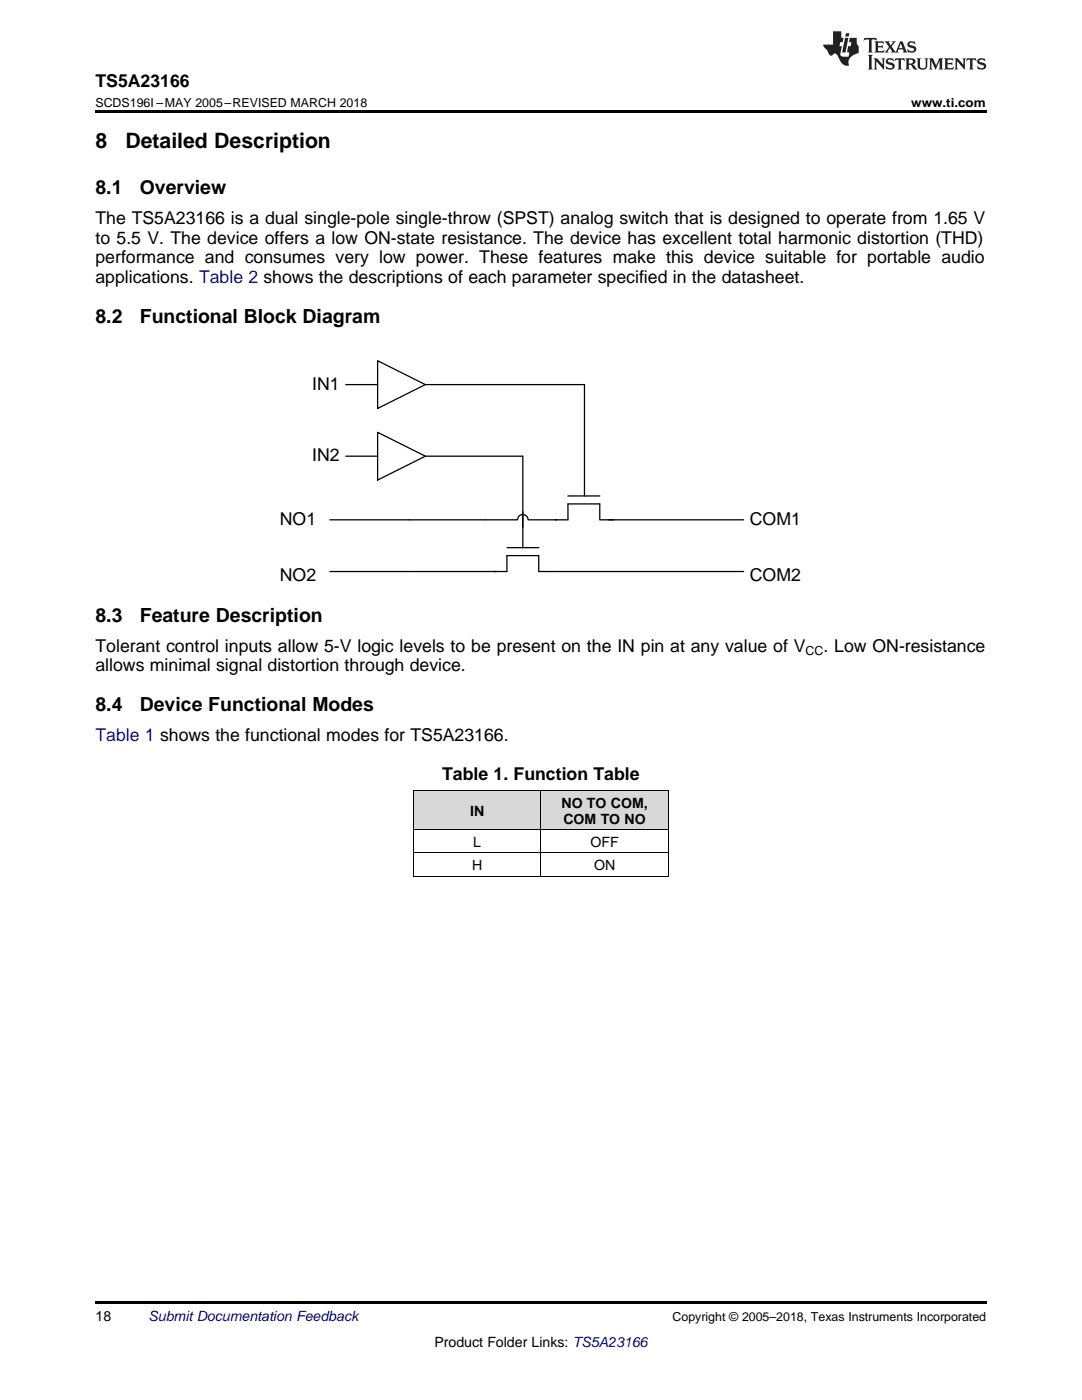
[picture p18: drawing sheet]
<svg xmlns="http://www.w3.org/2000/svg" width="216mm" height="279mm" viewBox="0 0 216 279" stroke-linecap="round" stroke-linejoin="round" font-family="sans-serif">
<defs><g id="words">
<g font-size="4.2">
<text x="19" y="29.6">8</text>
<text x="25" y="29.6">Detailed Description</text>
</g>
<g font-size="3.9">
<text x="19" y="38.8">8.1</text>
<text x="27.9" y="38.8">Overview</text>
<text x="19" y="64.5">8.2</text>
<text x="27.9" y="64.5">Functional Block Diagram</text>
<text x="19" y="124.1">8.3</text>
<text x="27.9" y="124.1">Feature Description</text>
<text x="19" y="142">8.4</text>
<text x="27.9" y="142">Device Functional Modes</text>
</g>
<g font-size="3.5">
<text x="19" y="17.3">TS5A23166</text>
<text x="19" y="44.8">The TS5A23166 is a dual single-pole single-throw (SPST) analog switch that is designed to operate from 1.65 V</text>
<text x="19" y="48.6">to 5.5 V. The device offers a low ON-state resistance. The device has excellent total harmonic distortion (THD)</text>
<text x="19" y="52.5">performance and consumes very low power. These features make this device suitable for portable audio</text>
<text x="19" y="56.4">applications. Table 2 shows the descriptions of each parameter specified in the datasheet.</text>
<text x="62.3" y="77.8">IN1</text>
<text x="62.3" y="92.1">IN2</text>
<text x="55.8" y="104.8">NO1</text>
<text x="149.6" y="104.8">COM1</text>
<text x="55.8" y="115.9">NO2</text>
<text x="149.6" y="115.9">COM2</text>
<text x="19" y="130">Tolerant control inputs allow 5-V logic levels to be present on the IN pin at any value of V</text>
<text x="164.3" y="130">. Low ON-resistance</text>
<text x="19" y="133.9">allows minimal signal distortion through device.</text>
<text x="88.2" y="155.7">Table 1. Function Table</text>
</g>
<text font-size="3.5" fill="#00f" x="19" y="148">Table 1 shows the functional modes for TS5A23166.</text>
<g font-size="2.8">
<text x="112" y="161.2">NO TO COM,</text>
<text x="93.8" y="162.8">IN</text>
<text x="112.4" y="164.4">COM TO NO</text>
<text x="94.2" y="173.7">H</text>
<text x="94.4" y="169">L</text>
<text x="117.8" y="169">OFF</text>
<text x="118.5" y="173.7">ON</text>
<text x="19" y="263.6">18</text>
<text x="86.7" y="268.9">Product Folder Links: TS5A23166</text>
</g>
<text font-size="2.8" fill="#0000c8" x="29.6" y="263.6">Submit Documentation Feedback</text>
<g font-size="2.5">
<text x="19" y="21.4">SCDS196I –MAY 2005–REVISED MARCH 2018</text>
<text x="181.8" y="21.4">www.ti.com</text>
<text x="160.8" y="130.7">CC</text>
<text x="134.2" y="263.6">Copyright © 2005–2018, Texas Instruments Incorporated</text>
</g>
</g></defs>
<g fill="#d8d8d8">
<path d="M82.5 157.8h25.4v7.8h-25.4z"/>
<path d="M107.9 157.8h25.4v7.8h-25.4z"/>
</g>
<path d="M19 22h177.8v.5h-177.8zM82.5 174.9h.2zM133.2 174.9h.1zM19 259.7h177.8v.5h-177.8z" fill="#000"/>
<path d="M82.5 157.7h50.8M82.6 157.8v17.1M107.9 157.8v17.1M133.3 157.8v17.1M82.5 174.9h50.8M82.5 170.2h50.8M82.5 165.6h50.8" fill="none" stroke="#000" stroke-width=".2"/>
<g fill="none" stroke="#000" stroke-width=".25">
<path d="M69 76.8h6.3M75.3 72l9.6 4.8-9.6 4.7zM84.9 76.8h31.7v22.2M69 91h6.3M75.3 86.3l9.6 4.7-9.6 4.8zM84.9 91h19.4v18.3M113.3 99h6.4M65.8 103.7h37.5a1.06 1.06 0 0 1 1-1 1.06 1.06 0 0 1 1.1 1h5.7M65.8 114.1h35.3v-3.2h6.4v3.2M101.2 109.3h6.3M107.6 114.1h40.8M110.8 103.7h2.5v-3.1h6.4v3.1"/>
<path d="M119.8 103.7h28.6"/>
</g>
<g fill="#231f20">
<path d="M172.5 7.6l-.1 .5 .4-.2h.6v.1v2.1l-.2 .4h.9l-.2-.4v-2.1l.1-.1h.5l.5 .2-.2-.5zM174.5 8.3l.2 .3v1.5l-.2 .4h1.8l.2-.6a1.04 1.04 0 0 1-1.3 .2v-.7h.6l.3 .2v-.6l-.3 .2h-.6v-.6l.8-.1 .4 .3-.2-.5zM176.5 8.3l.9 1.1-.9 1.1h.8l-.2-.2 .4-.7 .5 .7-.2 .2h1.5l-.2-.2 .2-.4h.9l.1 .4-.2 .2h1l-.3-.3-.7-1.9h-.5l-.9 2-.8-1 .9-1h-.8l.1 .3-.4 .5-.3-.6 .1-.2zM179.7 8.6l.4 1h-.7zM181.3 8.4a.63 .63 0 0 0-.2 .7 .63 .63 0 0 0 .6 .4l.6 .2 .1 .2a.75 .75 0 0 1-.7 .4 .75 .75 0 0 1-.6-.5l.1 .7 .1-.1a1.11 1.11 0 0 0 1.5-.6 1.13 1.13 0 0 0-1.2-.8l-.1-.4a1.04 1.04 0 0 1 1.2 .2l-.2-.5-.2 .1-.4-.2zM173.2 10.9l.2 .4v2.2l-.2 .4h1l-.3-.4v-2.2l.3-.4zM174.3 11.6l.3 .4v1.5l-.3 .4h.8l-.2-.4v-1.3l1.5 1.7v-1.9l.2-.4h-.7l.2 .4v.9l-1.1-1.3zM177 11.8a.62 .62 0 0 0-.2 .7 .62 .62 0 0 0 .6 .4l.6 .1 .1 .3a.76 .76 0 0 1-.7 .3 .76 .76 0 0 1-.7-.4l.2 .7 .1-.1a1.11 1.11 0 0 0 1.5-.6 1.13 1.13 0 0 0-1.2-.8l-.1-.4a1.04 1.04 0 0 1 1.2 .2l-.2-.6-.2 .1-.5-.1zM178.7 11.6l-.2 .6a.61 .61 0 0 1 .8-.3v1.6l-.2 .4h.9l-.2-.4v-1.6a.63 .63 0 0 1 .7 .3l-.1-.6zM180.6 11.6l.3 .4v1.5l-.3 .4h1l-.2-.2-.1-.8 .6 .2a.76 .76 0 0 0 1.2 .7l-1-1a.58 .58 0 0 0 .6-.5 .58 .58 0 0 0-.5-.6zM181.4 11.9h.1a.45 .45 0 0 1 .5 .1 .45 .45 0 0 1 .1 .5l-.8 .2zM182.9 11.6l.2 .2a2.17 2.17 0 0 0 .3 1.9 .99 .99 0 0 0 1.6-.6v-1.1l.2-.4h-.7l.2 .2a1.92 1.92 0 0 1-.2 1.8 .6 .6 0 0 1-.9-.5v-1.1l.2-.4zM185.4 11.6l.2 .4v1.5l-.2 .4h.7l-.2-.4v-1.4l.8 1.8 .8-1.8v1.4l-.2 .4h.9l-.2-.4v-1.5l.2-.4h-.8l-.6 1.5-.6-1.5zM188.4 11.6l.2 .4v1.5l-.2 .4h1.8l.1-.6a1.04 1.04 0 0 1-1.2 .1v-.6h.5l.4 .2v-.6l-.4 .2h-.5v-.7h.8l.3 .3-.1-.6zM190.5 11.6l.2 .4v1.5l-.2 .4h.7l-.2-.4v-1.3l1.5 1.7v-1.9l.2-.4h-.7l.2 .4v.9l-1.1-1.3zM192.9 11.6l-.1 .6a.61 .61 0 0 1 .7-.3l.1 1.6-.3 .4h1l-.3-.4 .1-1.6a.63 .63 0 0 1 .7 .3l-.1-.6zM195.2 11.8a.62 .62 0 0 0-.2 .7 .62 .62 0 0 0 .6 .4l.6 .1 .1 .3a.76 .76 0 0 1-.7 .3 .76 .76 0 0 1-.6-.4l.1 .7 .1-.1a1.11 1.11 0 0 0 1.6-.6 1.13 1.13 0 0 0-1.3-.8l-.1-.4a1.04 1.04 0 0 1 1.2 .2l-.1-.6-.2 .1-.5-.1z"/>
<path d="M166.2 6.3v2.6h-1.9v.4l.8 .9a.91 .91 0 0 0 1 .8 .56 .56 0 0 1 .5-.3 .56 .56 0 0 1 .5 .3l.4 .8a1.53 1.53 0 0 0 1.9 1.2 1.54 1.54 0 0 1 1-2.1l.9-.3v-1.4a1.52 1.52 0 0 1-.4-1.6h-1.3l-.2 .8h.5l-.2 .8h-.5l-.1 1v.2l.4 .1-.2 .8a1.93 1.93 0 0 1-1.6-.3l.3-1.8h-.5l.2-.8h.4l.2-.8h-.4v-1.3zM168.6 7.6l-.6 2.9h.7l.6-2.9zM168.8 6.6l-.1 .7h.6l.2-.7z"/>
</g>
<use href="#words"/>
</svg>
